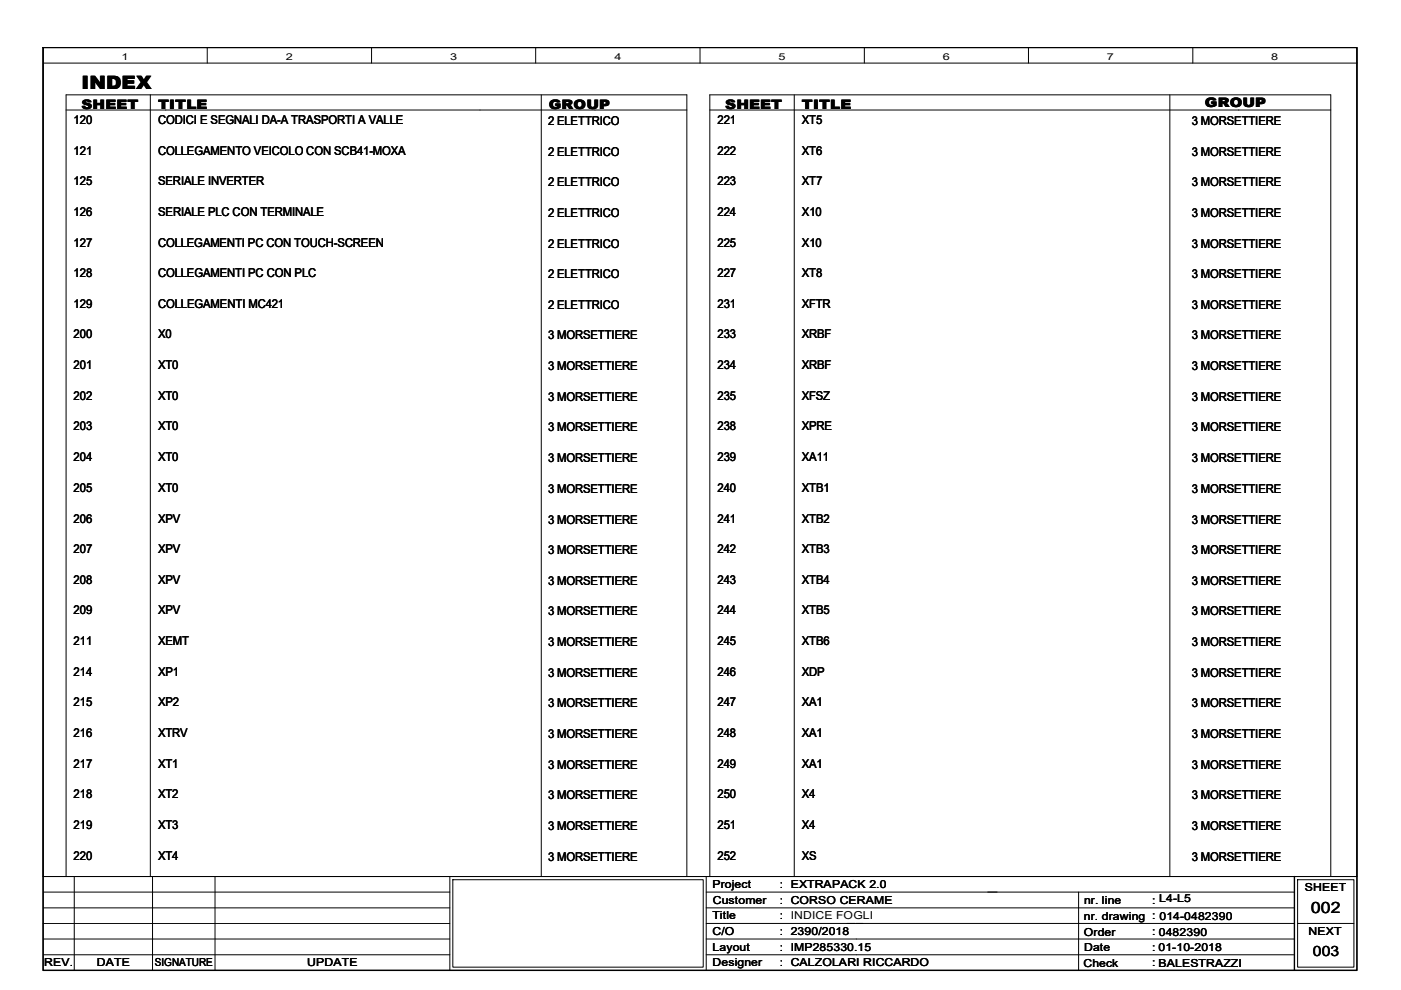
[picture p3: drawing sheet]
<svg xmlns="http://www.w3.org/2000/svg" width="297mm" height="210mm" viewBox="0 0 297 210" stroke-linecap="round" stroke-linejoin="round" font-family="sans-serif">
<defs><g id="words">
<text font-size="3.9" x="17.3" y="18.8">INDEX</text>
<text font-size="3.3" x="278" y="193.5">002</text>
<text font-size="3" x="278.3" y="202.6">003</text>
<g font-size="2.8">
<text x="17.3" y="23.1">SHEET</text>
<text x="33.5" y="23.1">TITLE</text>
<text x="116.4" y="23.1">GROUP</text>
<text x="153.8" y="23.1">SHEET</text>
<text x="170" y="23.1">TITLE</text>
<text x="255.5" y="22.8">GROUP</text>
</g>
<g font-size="2.6">
<text x="15.6" y="26.2">120</text>
<text x="33.5" y="26.2">CODICI E SEGNALI DA-A TRASPORTI A VALLE</text>
<text x="116.2" y="26.5">2 ELETTRICO</text>
<text x="152.1" y="26.2">221</text>
<text x="170" y="26.2">XT5</text>
<text x="252.7" y="26.5">3 MORSETTIERE</text>
<text x="15.6" y="32.8">121</text>
<text x="33.5" y="32.8">COLLEGAMENTO VEICOLO CON SCB41-MOXA</text>
<text x="116.2" y="33">2 ELETTRICO</text>
<text x="152.1" y="32.8">222</text>
<text x="170" y="32.8">XT6</text>
<text x="252.7" y="33">3 MORSETTIERE</text>
<text x="15.6" y="39.3">125</text>
<text x="33.5" y="39.3">SERIALE INVERTER</text>
<text x="116.2" y="39.5">2 ELETTRICO</text>
<text x="152.1" y="39.3">223</text>
<text x="170" y="39.3">XT7</text>
<text x="252.7" y="39.5">3 MORSETTIERE</text>
<text x="15.6" y="45.8">126</text>
<text x="33.5" y="45.8">SERIALE PLC CON TERMINALE</text>
<text x="116.2" y="46">2 ELETTRICO</text>
<text x="152.1" y="45.8">224</text>
<text x="170" y="45.8">X10</text>
<text x="252.7" y="46">3 MORSETTIERE</text>
<text x="15.6" y="52.3">127</text>
<text x="33.5" y="52.3">COLLEGAMENTI PC CON TOUCH-SCREEN</text>
<text x="116.2" y="52.5">2 ELETTRICO</text>
<text x="152.1" y="52.3">225</text>
<text x="170" y="52.3">X10</text>
<text x="252.7" y="52.5">3 MORSETTIERE</text>
<text x="15.6" y="58.8">128</text>
<text x="33.5" y="58.8">COLLEGAMENTI PC CON PLC</text>
<text x="116.2" y="59">2 ELETTRICO</text>
<text x="152.1" y="58.8">227</text>
<text x="170" y="58.8">XT8</text>
<text x="252.7" y="59">3 MORSETTIERE</text>
<text x="15.6" y="65.3">129</text>
<text x="33.5" y="65.3">COLLEGAMENTI MC421</text>
<text x="116.2" y="65.5">2 ELETTRICO</text>
<text x="152.1" y="65.3">231</text>
<text x="170" y="65.3">XFTR</text>
<text x="252.7" y="65.5">3 MORSETTIERE</text>
<text x="15.6" y="71.8">200</text>
<text x="33.5" y="71.8">X0</text>
<text x="116.2" y="72">3 MORSETTIERE</text>
<text x="152.1" y="71.8">233</text>
<text x="170" y="71.8">XRBF</text>
<text x="252.7" y="72">3 MORSETTIERE</text>
<text x="15.6" y="78.3">201</text>
<text x="33.5" y="78.3">XT0</text>
<text x="116.2" y="78.5">3 MORSETTIERE</text>
<text x="152.1" y="78.3">234</text>
<text x="170" y="78.3">XRBF</text>
<text x="252.7" y="78.5">3 MORSETTIERE</text>
<text x="15.6" y="84.8">202</text>
<text x="33.5" y="84.8">XT0</text>
<text x="116.2" y="85">3 MORSETTIERE</text>
<text x="152.1" y="84.8">235</text>
<text x="170" y="84.8">XFSZ</text>
<text x="252.7" y="85">3 MORSETTIERE</text>
<text x="15.6" y="91.3">203</text>
<text x="33.5" y="91.3">XT0</text>
<text x="116.2" y="91.5">3 MORSETTIERE</text>
<text x="152.1" y="91.3">238</text>
<text x="170" y="91.3">XPRE</text>
<text x="252.7" y="91.5">3 MORSETTIERE</text>
<text x="15.6" y="97.7">204</text>
<text x="33.5" y="97.7">XT0</text>
<text x="116.2" y="98">3 MORSETTIERE</text>
<text x="152.1" y="97.7">239</text>
<text x="170" y="97.7">XA11</text>
<text x="252.7" y="98">3 MORSETTIERE</text>
<text x="15.6" y="104.3">205</text>
<text x="33.5" y="104.3">XT0</text>
<text x="116.2" y="104.5">3 MORSETTIERE</text>
<text x="152.1" y="104.3">240</text>
<text x="170" y="104.3">XTB1</text>
<text x="252.7" y="104.5">3 MORSETTIERE</text>
<text x="15.6" y="110.8">206</text>
<text x="33.5" y="110.8">XPV</text>
<text x="116.2" y="111">3 MORSETTIERE</text>
<text x="152.1" y="110.8">241</text>
<text x="170" y="110.8">XTB2</text>
<text x="252.7" y="111">3 MORSETTIERE</text>
<text x="15.6" y="117.3">207</text>
<text x="33.5" y="117.3">XPV</text>
<text x="116.2" y="117.5">3 MORSETTIERE</text>
<text x="152.1" y="117.3">242</text>
<text x="170" y="117.3">XTB3</text>
<text x="252.7" y="117.5">3 MORSETTIERE</text>
<text x="15.6" y="123.8">208</text>
<text x="33.5" y="123.8">XPV</text>
<text x="116.2" y="124">3 MORSETTIERE</text>
<text x="152.1" y="123.8">243</text>
<text x="170" y="123.8">XTB4</text>
<text x="252.7" y="124">3 MORSETTIERE</text>
<text x="15.6" y="130.3">209</text>
<text x="33.5" y="130.3">XPV</text>
<text x="116.2" y="130.5">3 MORSETTIERE</text>
<text x="152.1" y="130.3">244</text>
<text x="170" y="130.3">XTB5</text>
<text x="252.7" y="130.5">3 MORSETTIERE</text>
<text x="15.6" y="136.8">211</text>
<text x="33.5" y="136.8">XEMT</text>
<text x="116.2" y="137">3 MORSETTIERE</text>
<text x="152.1" y="136.8">245</text>
<text x="170" y="136.8">XTB6</text>
<text x="252.7" y="137">3 MORSETTIERE</text>
<text x="15.6" y="143.3">214</text>
<text x="33.5" y="143.3">XP1</text>
<text x="116.2" y="143.5">3 MORSETTIERE</text>
<text x="152.1" y="143.3">246</text>
<text x="170" y="143.3">XDP</text>
<text x="252.7" y="143.5">3 MORSETTIERE</text>
<text x="15.6" y="149.8">215</text>
<text x="33.5" y="149.8">XP2</text>
<text x="116.2" y="150">3 MORSETTIERE</text>
<text x="152.1" y="149.8">247</text>
<text x="170" y="149.8">XA1</text>
<text x="252.7" y="150">3 MORSETTIERE</text>
<text x="15.6" y="156.3">216</text>
<text x="33.5" y="156.3">XTRV</text>
<text x="116.2" y="156.5">3 MORSETTIERE</text>
<text x="152.1" y="156.3">248</text>
<text x="170" y="156.3">XA1</text>
<text x="252.7" y="156.5">3 MORSETTIERE</text>
<text x="15.6" y="162.8">217</text>
<text x="33.5" y="162.8">XT1</text>
<text x="116.2" y="163">3 MORSETTIERE</text>
<text x="152.1" y="162.8">249</text>
<text x="170" y="162.8">XA1</text>
<text x="252.7" y="163">3 MORSETTIERE</text>
<text x="15.6" y="169.2">218</text>
<text x="33.5" y="169.2">XT2</text>
<text x="116.2" y="169.5">3 MORSETTIERE</text>
<text x="152.1" y="169.2">250</text>
<text x="170" y="169.2">X4</text>
<text x="252.7" y="169.5">3 MORSETTIERE</text>
<text x="15.6" y="175.8">219</text>
<text x="33.5" y="175.8">XT3</text>
<text x="116.2" y="176">3 MORSETTIERE</text>
<text x="152.1" y="175.8">251</text>
<text x="170" y="175.8">X4</text>
<text x="252.7" y="176">3 MORSETTIERE</text>
<text x="15.6" y="182.3">220</text>
<text x="33.5" y="182.3">XT4</text>
<text x="116.2" y="182.5">3 MORSETTIERE</text>
<text x="152.1" y="182.3">252</text>
<text x="170" y="182.3">XS</text>
<text x="252.7" y="182.5">3 MORSETTIERE</text>
</g>
<g font-size="2.3">
<text x="151.1" y="188.3">Project</text>
<text x="151.1" y="191.7">Customer</text>
<text x="165.4" y="188.3">: EXTRAPACK 2.0</text>
<text x="165.4" y="191.6">: CORSO CERAME</text>
<text x="229.9" y="191.6">nr. line</text>
<text x="244.3" y="191.6">: L4-L5</text>
<text x="276.6" y="188.9">SHEET</text>
<text x="151.1" y="194.9">Title</text>
<text x="165.4" y="194.9">: INDICE FOGLI</text>
<text x="229.8" y="195">nr. drawing : 014-0482390</text>
<text x="151.1" y="198.3">C/O</text>
<text x="151.1" y="201.6">Layout</text>
<text x="165.4" y="198.3">: 2390/2018</text>
<text x="165.4" y="201.6">: IMP285330.15</text>
<text x="229.8" y="198.5">Order</text>
<text x="229.9" y="201.5">Date</text>
<text x="244.3" y="198.3">: 0482390</text>
<text x="244.3" y="201.6">: 01-10-2018</text>
<text x="277.4" y="198.2">NEXT</text>
<text x="9.4" y="204.9">REV.</text>
<text x="20.5" y="204.9">DATE</text>
<text x="32.8" y="204.9">SIGNATURE</text>
<text x="65.1" y="204.9">UPDATE</text>
<text x="151.1" y="204.9">Designer</text>
<text x="165.4" y="204.9">: CALZOLARI RICCARDO</text>
<text x="229.7" y="204.9">Check</text>
<text x="244.3" y="204.9">: BALESTRAZZI</text>
<text x="245.6" y="204.9">BALESTRAZZI</text>
</g>
<g font-size="2">
<text x="25.8" y="12.7">1</text>
<text x="60.6" y="12.7">2</text>
<text x="95.4" y="12.7">3</text>
<text x="130.3" y="12.7">4</text>
<text x="165.1" y="12.7">5</text>
<text x="199.9" y="12.7">6</text>
<text x="234.7" y="12.7">7</text>
<text x="269.5" y="12.7">8</text>
</g>
</g></defs>
<path d="M9.1 10.1h278.6v195.6h-278.6zM274.4 185.8v19.9" fill="none" stroke="#000" stroke-width=".3"/>
<g fill="none" stroke="#000" stroke-width=".21">
<path d="M9.1 10.1h278.6v195.6h-278.6zM9.1 10.1h278.6v175.7h-278.6zM9.1 13.4h278.6M43.9 10.1v3.3M78.8 10.1v3.3M113.6 10.1v3.3M148.4 10.1v3.3M183.3 10.1v3.3M218.1 10.1v3.3M252.9 10.1v3.3M14 23.3h131.6M31.9 20.1v165.7"/>
<path d="M114.8 20.1v165.7M150.5 23.3h131.6M168.4 20.1v165.7M248 20.1v165.7M9.1 185.8h278.6M9.1 195.8h86.3M9.1 199.1h86.3M9.1 192.5h86.3M9.1 189.1h86.3M14 185.8v-165.7h131.6v165.7M15.7 185.8v19.9M32.3 185.8v19.9"/>
<path d="M45.6 185.8v19.9M95.4 185.8v19.9M96 186.5h53.1v18.6h-53.1zM149.7 185.8v19.9M149.7 195.8h124.7M149.7 199.1h124.7M149.7 192.5h124.7M149.7 189.1h124.7M150.5 185.8v-165.7h131.6v165.7M228.7 189.1v16.6M275.1 186.5h12v18.6h-12zM275.1 195.8h12"/>
<path d="M9.1 202.4h86.3M149.7 202.4h124.7"/>
</g>
<use href="#words"/>
</svg>
